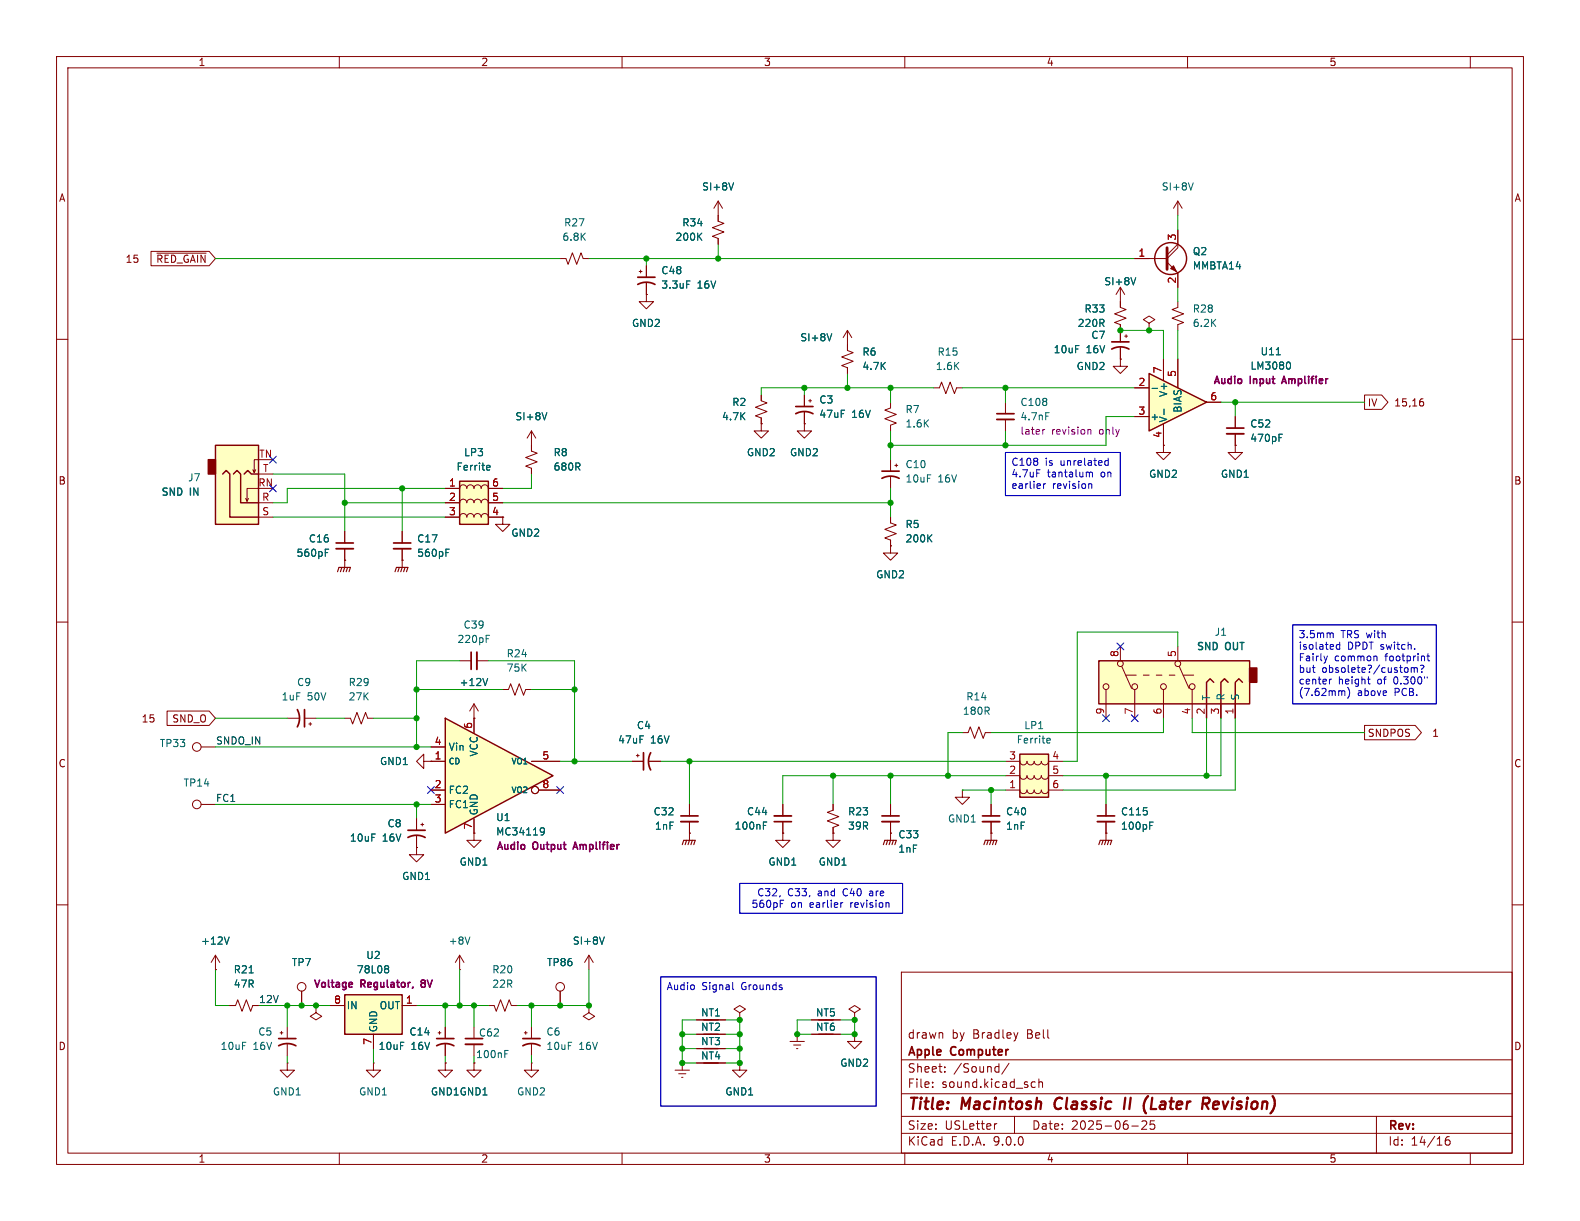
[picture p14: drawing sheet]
<svg xmlns="http://www.w3.org/2000/svg" width="279mm" height="216mm" viewBox="0 0 279 216" stroke-linecap="round" stroke-linejoin="round" font-family="sans-serif">
<defs><g id="words">
<g font-size="2.8" fill="#840000">
<text x="160.4" y="196.8">Title:</text>
<text x="170.1" y="196.8">Macintosh</text>
<text x="187.3" y="196.8">Classic</text>
<text x="200.4" y="196.8">II</text>
<text x="204.6" y="196.8">(Later</text>
<text x="215.8" y="196.8">Revision)</text>
</g>
<g font-size="2.1" fill="#840000">
<text x="160.4" y="183.9">drawn</text>
<text x="168.3" y="183.9">by</text>
<text x="172.1" y="183.9">Bradley</text>
<text x="181.7" y="183.9">Bell</text>
<text x="160.4" y="189.9">Sheet:</text>
<text x="160.4" y="187.1">Apple</text>
<text x="168.2" y="187.1">Computer</text>
<text x="168.6" y="189.9">/Sound/</text>
<text x="160.4" y="192.6">File:</text>
<text x="166.5" y="192.6">sound.kicad_sch</text>
<text x="160.4" y="202.8">KiCad</text>
<text x="160.4" y="200">Size:</text>
<text x="167.1" y="200">USLetter</text>
<text x="168.1" y="202.8">E.D.A.</text>
<text x="175.7" y="202.8">9.0.0</text>
<text x="182.4" y="200">Date:</text>
<text x="189.4" y="200">2025-06-25</text>
<text x="245.4" y="200.2">Rev:</text>
<text x="245.4" y="202.8">Id:</text>
<text x="249.5" y="202.8">14/16</text>
</g>
<g font-size="1.8" fill="#840000">
<text x="35" y="11.9">1</text>
<text x="85" y="11.9">2</text>
<text x="135" y="11.9">3</text>
<text x="185" y="11.9">4</text>
<text x="235" y="11.9">5</text>
<text x="10.3" y="35.9">A</text>
<text x="267.7" y="35.9">A</text>
<text x="22.1" y="46.7">15</text>
<text x="27.5" y="46.7">~{RED_GAIN}</text>
<text x="241.8" y="72.1">IV</text>
<text x="246.5" y="72.1">15,16</text>
<text x="10.3" y="85.9">B</text>
<text x="267.7" y="85.9">B</text>
<text x="25" y="128">15</text>
<text x="30.4" y="128">SND_O</text>
<text x="241.8" y="130.5">SNDPOS</text>
<text x="253.2" y="130.5">1</text>
<text x="10.3" y="135.9">C</text>
<text x="267.7" y="135.9">C</text>
<text x="10.3" y="185.9">D</text>
<text x="267.7" y="185.9">D</text>
<text x="35" y="205.8">1</text>
<text x="85" y="205.8">2</text>
<text x="135" y="205.8">3</text>
<text x="185" y="205.8">4</text>
<text x="235" y="205.8">5</text>
</g>
<g font-size="1.8" fill="#006464">
<text x="124.1" y="33.9">SI+8V</text>
<text x="205.3" y="33.9">SI+8V</text>
<text x="99.7" y="40.2">R27</text>
<text x="120.6" y="40.2">R34</text>
<text x="99.4" y="42.8">6.8K</text>
<text x="119.3" y="42.8">200K</text>
<text x="210.8" y="45.3">Q2</text>
<text x="210.8" y="47.9">MMBTA14</text>
<text x="116.8" y="48.7">C48</text>
<text x="116.8" y="51.2">3.3uF</text>
<text x="123.3" y="51.2">16V</text>
<text x="195.2" y="50.6">SI+8V</text>
<text x="111.7" y="58">GND2</text>
<text x="190.5" y="58">220R</text>
<text x="191.7" y="55.5">R33</text>
<text x="210.8" y="55.5">R28</text>
<text x="210.8" y="58">6.2K</text>
<text x="141.4" y="60.6">SI+8V</text>
<text x="152.4" y="63.1">R6</text>
<text x="152.4" y="65.6">4.7K</text>
<text x="165.4" y="65.6">1.6K</text>
<text x="165.7" y="63.1">R15</text>
<text x="186.2" y="62.7">10uF</text>
<text x="190.3" y="65.6">GND2</text>
<text x="192.1" y="62.7">16V</text>
<text x="192.9" y="60.1">C7</text>
<text x="221" y="65.6">LM3080</text>
<text x="222.8" y="63">U11</text>
<text x="129.4" y="72">R2</text>
<text x="144.8" y="71.6">C3</text>
<text x="180.3" y="72">C108</text>
<text x="206.6" y="70.3" transform="rotate(-90 206.6 70.3)">V+</text>
<text x="91" y="74.5">SI+8V</text>
<text x="127.6" y="74.5">4.7K</text>
<text x="144.8" y="74.1">47uF</text>
<text x="150.6" y="74.1">16V</text>
<text x="160" y="73.3">R7</text>
<text x="160" y="75.8">1.6K</text>
<text x="180.3" y="74.5">4.7nF</text>
<text x="203.3" y="74.5">+</text>
<text x="206.6" y="74.8" transform="rotate(-90 206.6 74.8)">V-</text>
<text x="209.1" y="73.1" transform="rotate(-90 209.1 73.1)">BIAS</text>
<text x="221" y="75.8">C52</text>
<text x="80.6" y="83.4">Ferrite</text>
<text x="82" y="80.9">LP3</text>
<text x="97.8" y="80.9">R8</text>
<text x="97.8" y="83.4">680R</text>
<text x="132" y="80.9">GND2</text>
<text x="139.6" y="80.9">GND2</text>
<text x="160" y="83">C10</text>
<text x="221" y="78.3">470pF</text>
<text x="28.3" y="88">SND</text>
<text x="33.2" y="85.3">J7</text>
<text x="33.6" y="88">IN</text>
<text x="160" y="85.5">10uF</text>
<text x="165.9" y="85.5">16V</text>
<text x="203.1" y="84.7">GND2</text>
<text x="215.8" y="84.7">GND1</text>
<text x="90.3" y="95.1">GND2</text>
<text x="160" y="93.6">R5</text>
<text x="52.3" y="98.7">560pF</text>
<text x="54.5" y="96.1">C16</text>
<text x="73.7" y="98.7">560pF</text>
<text x="73.7" y="96.1">C17</text>
<text x="160" y="96.1">200K</text>
<text x="154.8" y="102.5">GND2</text>
<text x="80.8" y="113.9">220pF</text>
<text x="81.9" y="111.4">C39</text>
<text x="214.7" y="112.6">J1</text>
<text x="89.5" y="116.4">R24</text>
<text x="89.5" y="119">75K</text>
<text x="211.4" y="115.3">SND</text>
<text x="216.7" y="115.3">OUT</text>
<text x="49.7" y="124.1">1uF</text>
<text x="52.4" y="121.5">C9</text>
<text x="54.3" y="124.1">50V</text>
<text x="61.6" y="121.5">R29</text>
<text x="61.6" y="124.1">27K</text>
<text x="81.2" y="121.5">+12V</text>
<text x="170.8" y="124.1">R14</text>
<text x="214.2" y="124" transform="rotate(-90 214.2 124)">T</text>
<text x="216.8" y="124" transform="rotate(-90 216.8 124)">R</text>
<text x="219.3" y="124" transform="rotate(-90 219.3 124)">S</text>
<text x="109.2" y="131.7">47uF</text>
<text x="112.5" y="129.1">C4</text>
<text x="115" y="131.7">16V</text>
<text x="170.2" y="126.6">180R</text>
<text x="179.7" y="131.7">Ferrite</text>
<text x="181" y="129.1">LP1</text>
<text x="28.2" y="132.3">TP33</text>
<text x="67.1" y="135.5">GND1</text>
<text x="79.2" y="132.9">Vin</text>
<text x="84.7" y="133.9" transform="rotate(-90 84.7 133.9)">VCC</text>
<text x="32.4" y="139.3">TP14</text>
<text x="79.2" y="140.6">FC2</text>
<text x="79.2" y="143.1">FC1</text>
<text x="61.8" y="149">10uF</text>
<text x="67.6" y="149">16V</text>
<text x="68.4" y="146.5">C8</text>
<text x="84.7" y="144.3" transform="rotate(-90 84.7 144.3)">GND</text>
<text x="87.6" y="147.9">MC34119</text>
<text x="87.6" y="145.4">U1</text>
<text x="115.5" y="144.4">C32</text>
<text x="115.7" y="146.9">1nF</text>
<text x="129.8" y="146.9">100nF</text>
<text x="132" y="144.4">C44</text>
<text x="149.9" y="144.4">R23</text>
<text x="149.9" y="146.9">39R</text>
<text x="158.8" y="148.4">C33</text>
<text x="167.5" y="145.6">GND1</text>
<text x="177.8" y="146.9">1nF</text>
<text x="177.8" y="144.4">C40</text>
<text x="198.1" y="144.4">C115</text>
<text x="198.1" y="146.9">100pF</text>
<text x="71" y="155.8">GND1</text>
<text x="81.2" y="153.3">GND1</text>
<text x="135.8" y="153.3">GND1</text>
<text x="144.7" y="153.3">GND1</text>
<text x="158.8" y="151">1nF</text>
<text x="35.5" y="167.2">+12V</text>
<text x="79.2" y="167.2">+8V</text>
<text x="101.2" y="167.2">SI+8V</text>
<text x="41.2" y="172.3">R21</text>
<text x="51.5" y="171">TP7</text>
<text x="63" y="172.3">78L08</text>
<text x="64.7" y="169.8">U2</text>
<text x="87" y="172.3">R20</text>
<text x="96.6" y="171">TP86</text>
<text x="41.2" y="174.9">47R</text>
<text x="61.2" y="178.7">IN</text>
<text x="67" y="178.7">OUT</text>
<text x="87" y="174.9">22R</text>
<text x="123.9" y="179.9">NT1</text>
<text x="144.2" y="179.9">NT5</text>
<text x="38.9" y="185.9">10uF</text>
<text x="44.7" y="185.9">16V</text>
<text x="45.6" y="183.3">C5</text>
<text x="66.9" y="185.9">10uF</text>
<text x="66.9" y="182.6" transform="rotate(-90 66.9 182.6)">GND</text>
<text x="72.3" y="183.3">C14</text>
<text x="72.7" y="185.9">16V</text>
<text x="84.6" y="183.5">C62</text>
<text x="96.5" y="183.3">C6</text>
<text x="96.5" y="185.9">10uF</text>
<text x="102.4" y="185.9">16V</text>
<text x="123.9" y="185">NT3</text>
<text x="123.9" y="182.5">NT2</text>
<text x="144.2" y="182.5">NT6</text>
<text x="84.1" y="187.3">100nF</text>
<text x="123.9" y="187.6">NT4</text>
<text x="148.5" y="188.8">GND2</text>
<text x="48.2" y="193.9">GND1</text>
<text x="63.4" y="193.9">GND1</text>
<text x="76.1" y="193.9">GND1GND1</text>
<text x="91.3" y="193.9">GND2</text>
<text x="128.2" y="193.9">GND1</text>
</g>
<g font-size="1.8" fill="#a90000">
<text x="201.2" y="45.5">1</text>
<text x="208" y="42.6" transform="rotate(-90 208 42.6)">3</text>
<text x="208" y="50.2" transform="rotate(-90 208 50.2)">2</text>
<text x="201.2" y="68.3">2</text>
<text x="205.5" y="66.1" transform="rotate(-90 205.5 66.1)">7</text>
<text x="208" y="66.7" transform="rotate(-90 208 66.7)">5</text>
<text x="213.9" y="70.9">6</text>
<text x="201.2" y="73.4">3</text>
<text x="205.5" y="77.5" transform="rotate(-90 205.5 77.5)">4</text>
<text x="45.7" y="81">TN</text>
<text x="46.4" y="83.6">T</text>
<text x="45.6" y="86.1">RN</text>
<text x="46.3" y="88.6">R</text>
<text x="79.3" y="86.1">1</text>
<text x="79.3" y="88.6">2</text>
<text x="86.9" y="86.1">6</text>
<text x="86.9" y="88.6">5</text>
<text x="46.3" y="91.2">S</text>
<text x="79.3" y="91.2">3</text>
<text x="86.9" y="91.2">4</text>
<text x="197.9" y="116.3" transform="rotate(-90 197.9 116.3)">8</text>
<text x="208" y="116.3" transform="rotate(-90 208 116.3)">5</text>
<text x="76.8" y="131.8">4</text>
<text x="83.6" y="129" transform="rotate(-90 83.6 129)">6</text>
<text x="195.3" y="126.4" transform="rotate(-90 195.3 126.4)">9</text>
<text x="200.4" y="126.4" transform="rotate(-90 200.4 126.4)">7</text>
<text x="205.5" y="126.4" transform="rotate(-90 205.5 126.4)">6</text>
<text x="210.6" y="126.4" transform="rotate(-90 210.6 126.4)">4</text>
<text x="213.1" y="126.4" transform="rotate(-90 213.1 126.4)">2</text>
<text x="215.6" y="126.4" transform="rotate(-90 215.6 126.4)">3</text>
<text x="218.2" y="126.4" transform="rotate(-90 218.2 126.4)">1</text>
<text x="76.8" y="134.4">1</text>
<text x="95.8" y="134.4">5</text>
<text x="178.4" y="136.9">2</text>
<text x="178.4" y="134.4">3</text>
<text x="186" y="136.9">5</text>
<text x="186" y="134.4">4</text>
<text x="76.8" y="139.4">2</text>
<text x="76.8" y="142">3</text>
<text x="95.8" y="139.4">8</text>
<text x="178.4" y="139.4">1</text>
<text x="186" y="139.4">6</text>
<text x="83.6" y="146.8" transform="rotate(-90 83.6 146.8)">7</text>
<text x="59" y="177.5">8</text>
<text x="71.7" y="177.5">1</text>
<text x="65.8" y="184.9" transform="rotate(-90 65.8 184.9)">7</text>
</g>
<g font-size="1.8" fill="#840084">
<text x="214.4" y="68.3">Audio</text>
<text x="221" y="68.3">Input</text>
<text x="227.3" y="68.3">Amplifier</text>
<text x="180.3" y="77.1">later</text>
<text x="185.9" y="77.1">revision</text>
<text x="194.5" y="77.1">only</text>
<text x="87.6" y="150.6">Audio</text>
<text x="94.2" y="150.6">Output</text>
<text x="102" y="150.6">Amplifier</text>
<text x="55.3" y="175">Voltage</text>
<text x="63.8" y="175">Regulator,</text>
<text x="75" y="175">8V</text>
</g>
<g font-size="1.8" fill="#0000c2">
<text x="178.8" y="82.7">C108</text>
<text x="184.8" y="82.7">is</text>
<text x="187.6" y="82.7">unrelated</text>
<text x="178.8" y="84.7">4.7uF</text>
<text x="178.8" y="86.8">earlier</text>
<text x="185.2" y="84.7">tantalum</text>
<text x="186.1" y="86.8">revision</text>
<text x="194.8" y="84.7">on</text>
<text x="229.6" y="113.2">3.5mm</text>
<text x="237.1" y="113.2">TRS with</text>
<text x="229.6" y="115.2">isolated</text>
<text x="229.6" y="117.3">Fairly</text>
<text x="229.6" y="119.3">but</text>
<text x="233.7" y="119.3">obsolete?/custom?</text>
<text x="236" y="117.3">common</text>
<text x="238.3" y="115.2">DPDT switch.</text>
<text x="245.1" y="117.3">footprint</text>
<text x="229.6" y="121.3">center</text>
<text x="229.6" y="123.4">(7.62mm)</text>
<text x="236.6" y="121.3">height</text>
<text x="240" y="123.4">above</text>
<text x="243.7" y="121.3">of</text>
<text x="246.7" y="123.4">PCB.</text>
<text x="246.7" y="121.3">0.300&quot;</text>
<text x="132.8" y="160.7">560pF</text>
<text x="133.8" y="158.7">C32,</text>
<text x="139.3" y="158.7">C33,</text>
<text x="139.8" y="160.7">on</text>
<text x="143.3" y="160.7">earlier</text>
<text x="144.7" y="158.7">and</text>
<text x="149.3" y="158.7">C40</text>
<text x="150.6" y="160.7">revision</text>
<text x="154.2" y="158.7">are</text>
<text x="117.8" y="175.4">Audio</text>
<text x="124.1" y="175.4">Signal</text>
<text x="131.2" y="175.4">Grounds</text>
</g>
<g font-size="1.8" fill="#0f0f0f">
<text x="38.1" y="131.7">SNDO_IN</text>
<text x="38.1" y="141.9">FC1</text>
<text x="45.7" y="177.5">12V</text>
</g>
<g font-size="1.4" fill="#006464">
<text x="79.2" y="135.4">CD</text>
<text x="90.3" y="135.4">VO1</text>
<text x="90.3" y="140.4">VO2</text>
</g>
</g></defs>
<g fill="none" stroke="#840000" stroke-width=".18">
<path d="M10 10h259.4v195.9h-259.4zM12 12h255.4v191.9h-255.4zM60 10v2M110 10v2M160 10v2M210 10v2M260 10v2M10 60h2M267.4 60h2M71.1 99.1h.1M71.1 99.1v1.2M10 110h2"/>
<path d="M267.4 110h2M10 160h2M159.4 171.9h108v32h-108zM267.4 160h2M159.4 197.4h108M159.4 193.4h108M159.4 187.4h108M164.9 192.1v.2M164.9 191.4v.1M166.6 182.7l.1 .9M167.1 189.4v.2M167.1 188.7v.1"/>
<path d="M176.3 198.7l-.3 .1M176.5 188.6l.1 .1M176.6 188.1v1.5M176.6 189.5l-.1 .1M178.4 188l-1.3 1.9M179.4 197.4v3M180 182.6l-.4 1M182.5 192.2h.6M182.5 191.4h.6M183.7 191.4l.2-.1 .4 .1 .1 .9M183.7 190.8v1.5M200.1 199.1h1.2"/>
<path d="M201.9 198.3l.6-.1 .2 .1 .1 .3-.9 1.1h.9M204.1 198.2h-.7v.7l.2-.1h.5l.1 .2-.1 .5-.2 .2-.5-.2M243.4 197.4v6.5M60 203.9v2M110 203.9v2M159.4 200.4h108M160 203.9v2M210 203.9v2M256.3 201a.59 .59 0 0 0-.7 .6v.6l.1 .2 .4 .1 .3-.2v-.5l-.1-.2h-.4l-.3 .2M260 203.9v2"/>
</g>
<path d="M186.8 194.4a1.27 1.27 0 0 0 0 1.6M199 194.1l-.3 2M203 193.8l-.1 .1M203.8 194.1l-.3 2h1M213.2 195.2l.5 .9M213.6 194.1l.1 .1a.54 .54 0 0 1-.1 .9M215.3 194.8l-.6 .1-.2 .9 .2 .3h.4M215.5 195.2l-1 .2" fill="none" stroke="#840000" stroke-width=".4"/>
<path d="M69.8 101.1l.3-.8h2l-.2 .8M70.6 100.3l-.2 .8M71.1 100.3l-.2 .8M71.6 100.3l-.2 .8" fill="none" stroke="#840000" stroke-width=".2"/>
<path d="M78.7 127l19.1 10.2-19.1 10.1z" fill="#ffffc2"/>
<path d="M78.7 127l19.1 10.2-19.1 10.1z" fill="none" stroke="#840000" stroke-width=".25"/>
<g fill="none" stroke="#840000" stroke-width=".18">
<path d="M127 35.6v3.5l1 .4-2 .8 2 .7-2 .8 1 .4v1M127 35.6l-.8 1.2M127 35.6l.8 1.2M198.1 50.8v3.6l1 .3-2 .8 2 .8-2 .7 1 .4v3.1M198.1 50.8l-.7 1.3M198.1 50.8l.8 1.3M198.9 59.4h.5M199.1 59.2v.5M203.2 57.2l1-.7-1-.6-1 .6 1 .7v1.2M203.2 58.4h.1M134.6 69.9v1l1 .3-2 .8 2 .8-2 .7 1 .4v1M134.6 74.9v1.3h1.3l-1.3 1.3-1.3-1.3h1.3"/>
<path d="M134.6 74.9h.1M142.2 74.9v1.3h1.3l-1.3 1.3-1.2-1.3h1.2M142.2 74.9h.1M142.2 69.9v2M142.2 72.9v2M143 70.9h.5M143.3 70.6v.5M149.9 61v1l1 .4-2.1 .7 2.1 .8-2.1 .7 1.1 .4v1M157.5 71.1v1l-1 .4 2 .8-2 .7 2 .8-1 .4v1M165.1 68.6h1l.4-1 .8 2 .7-2 .8 2 .4-1h1M177.8 71.1v2.1M177.8 74.2v2"/>
<path d="M198.1 63.5v1.3h1.3l-1.3 1.2-1.3-1.2h1.3M198.1 63.5h.1M198.1 61.5v2M218.4 73.7v2M218.4 76.7v2M76.2 132.1h2.5M76.2 134.6h2.5M76.2 139.7h2.5M83.8 127v2.5M94 134.6h5.1M95.2 139.7h3.9M76.2 142.2h2.5"/>
<path d="M83.8 144.8v2.5M130.8 179.1l1-.7-1-.6-1 .6 1 .7v1.2M151.1 179.1l1-.7-1-.6-1 .6 1 .7v1.2M119.4 189.2h2.5M120 189.9h1.3M120.5 190.5h.3M120.6 188h.1M120.6 188v1.2M123.2 188h5.1M123.2 185.4h5.1M123.2 180.3h5.1M130.8 188v1.2h1.3l-1.3 1.3-1.3-1.3h1.3"/>
<path d="M130.8 188h.1M130.8 180.3h.1M151.1 180.3h.1M151.1 182.9v1.3h-1.2l1.2 1.2 1.3-1.2h-1.3M151.1 182.9h.1"/>
<circle cx="94.6" cy="139.7" r=".63"/>
</g>
<path d="M129.7 32.3l-.4 1.3M123.6 41.8l.5 .7M124.1 41.2l-.7 .7M200.8 49.1l-.4 1.3M184.9 73h.6M226.2 77.4h.4M226.2 76.8h.6M95.8 146.4l.4 .1a.84 .84 0 0 1-.3 1.1h-.2M96.3 146.9l-.3 .3h-.2" fill="none" stroke="#006464" stroke-width=".18"/>
<path d="M101.7 148.9l-.4 1.3" fill="none" stroke="#840084" stroke-width=".25"/>
<path d="M140.7 73.2a3.2 3.2 0 0 1 3.1 0M140.7 71.9h3.1M176.3 73.2h3M196.6 61.7a3.2 3.2 0 0 1 3 0M196.6 60.5h3M216.9 75.7h3.1" fill="none" stroke="#840000" stroke-width=".3"/>
<path d="M176.3 74.2h3M216.9 76.7h3.1" fill="none" stroke="#840000" stroke-width=".33"/>
<path d="M184.7 75.9l-.3 .3M192.4 76h.4l.1 .8" fill="none" stroke="#840084" stroke-width=".18"/>
<path d="M203.2 66l10.2 5.1-10.2 5.1z" fill="#ffffc2"/>
<g fill="none" stroke="#840000" stroke-width=".25">
<path d="M203.2 66l10.2 5.1-10.2 5.1z"/>
<circle cx="207" cy="45.7" r="2.82"/>
</g>
<g fill="none" stroke="#840000" stroke-width=".18">
<path d="M208.3 35.6v2.5M208.3 35.6l-.8 1.2M208.3 35.6l.7 1.2M206.4 46.4l1.9 1.9v2.5M208.3 43.2v.6l-1.9 1.9h-5.7M208.3 53.3v1.1l-1 .3 2 .8-2 .8 2 .7-1 .4v1M208.3 40.6v2.6M208.3 43.2l-1.9 1.9M200.7 68.6h2.5M200.7 73.7h2.5M205.7 78.7v1.3h1.3l-1.3 1.3-1.2-1.3h1.2M205.7 78.7h.1"/>
<path d="M205.7 63.5v3.8M205.7 74.9v3.8M208.3 63.5v5.1M213.4 71.1h2.5M218.4 78.7v1.3h-1.2l1.2 1.3 1.3-1.3h-1.3M218.4 78.7h.1M139.7 184.2h2.5M140.3 184.8h1.3M140.8 185.4h.3M141 182.9h.1M141 182.9v1.3M143.5 180.3h5.1"/>
<path d="M143.5 182.9h5.1"/>
</g>
<path d="M211 32.3l-.4 1.3M203.7 68.7h1M205.8 72.3v1M225.7 62.7h.7M227.9 64a.79 .79 0 0 1 0 1.3" fill="none" stroke="#006464" stroke-width=".18"/>
<path d="M227.1 66.5l-.5 1.3" fill="none" stroke="#840084" stroke-width=".25"/>
<path d="M206.4 43.8v3.8" fill="none" stroke="#840000" stroke-width=".51"/>
<path d="M207 47.5l.5-.5 .5 1z" fill="#840000" stroke="#840000" stroke-width=".18"/>
<path d="M61 175.9h10.1v7h-10.1z" fill="#ffffc2"/>
<path d="M61 175.9h10.1v7h-10.1z" fill="none" stroke="#840000" stroke-width=".25"/>
<g fill="none" stroke="#840000" stroke-width=".18">
<path d="M61 94v2M61 97v2.1M157.5 91.4v1.1l1 .3-2 .8 2 .8-2 .7 1 .4v1M157.5 96.5v1.3h1.2l-1.2 1.3-1.3-1.3h1.3M157.5 96.5h.1M157.5 81.3v2M157.5 84.3v2.1M158.2 82.3h.5M158.5 82v.6M170.2 139.7v1.3h-1.3l1.3 1.2 1.2-1.2h-1.2M170.2 139.7h.1M170.2 129.5h1l.4-1 .7 2.1 .8-2.1 .8 2.1 .3-1.1h1.1"/>
<path d="M121.9 147.3h.1M121.9 142.2v2.1M121.9 145.3v3.3M138.4 147.3v1.3h-1.2l1.2 1.3 1.3-1.3h-1.3M138.4 147.3h.1M138.4 142.2v2.1M138.4 145.3v2M147.3 142.2v1.1l-1 .3 2 .8-2 .8 2 .7-1 .4v1M147.3 147.3v1.3h-1.3l1.3 1.3 1.3-1.3h-1.3M147.3 147.3h.1M157.5 147.3h.1M157.5 142.2v2.1"/>
<path d="M157.5 145.3v3.3M175.3 142.2v2.1M175.3 145.3v2M38.1 171.5h.1M38.1 168.9l.8 1.3M38.1 168.9l-.8 1.3M38.1 168.9v2.6M40.6 177.8h1.1l.3-1 .8 2 .8-2 .7 2 .4-1h1M53.3 175.3v2.5M55.9 177.8v1.3l1 .6-1 .6-1-.6 1-.6M55.9 177.8h.1M58.4 177.8h2.6"/>
<path d="M71.1 177.8h2.6M81.3 171.5h.1M81.3 168.9l-.8 1.3M81.3 168.9l.7 1.3M81.3 168.9v2.6M86.4 177.8h1l.4 1 .7-2 .8 2 .7-2 .4 1h1M49.5 182.6h.5M49.8 182.4v.5M50.8 188v1.2h-1.3l1.3 1.3 1.3-1.3h-1.3M50.8 188h.1M50.8 181.6v2M50.8 184.7v2"/>
<path d="M66 188v1.2h-1.2l1.2 1.3 1.3-1.3h-1.3M66 188h.1M66 182.9v2.5M77.5 182.6h.5M77.7 182.4v.5M78.7 188v1.2h-1.2l1.2 1.3 1.3-1.3h-1.3M78.7 188h.1M78.7 181.6v2M78.7 184.7v2M83.8 188v1.2h-1.3l1.3 1.3 1.3-1.3h-1.3M83.8 188h.1M83.8 181.6v2"/>
<path d="M83.8 184.7v2M94 188v1.2h1.2l-1.2 1.3-1.3-1.3h1.3M94 188h.1"/>
<circle cx="53.3" cy="174.5" r=".76"/>
</g>
<g fill="none" stroke="#006464" stroke-width=".18">
<path d="M57.5 97.7h.4M57.5 97.1h.6M164.2 95.1l.6 .7M164.8 94.6l-.7 .7M135 146h.4M135 145.4h.6M40.5 165.7l-.4 1.2M44.1 172h.7M68.2 170.8h.3l.2 .2-.2 .3M68.2 171.3h.3M68.5 171.3l.2 .2v.3l-.1 .2h-.4M83.1 165.7l-.4 1.2"/>
<path d="M89.3 186.4h.4M89.3 185.7h.6"/>
</g>
<path d="M62.1 173.7l.2 .3-.6 .1M62.3 174.5l-.2 .1" fill="none" stroke="#840084" stroke-width=".25"/>
<path d="M59.4 96h3.1M156 84.6a3.2 3.2 0 0 1 3 0M156 83.3h3M120.4 144.3h3M136.9 145.3h3.1M156 144.3h3M173.7 144.3h3.1M49.3 184.9a3.2 3.2 0 0 1 3 0M49.3 183.6h3M77.2 184.9a3.2 3.2 0 0 1 3.1 0M77.2 183.6h3.1M82.3 183.6h3" fill="none" stroke="#840000" stroke-width=".3"/>
<path d="M59.4 97h3.1M120.4 145.3h3M136.9 144.3h3.1M156 145.3h3M173.7 145.3h3.1M82.3 184.7h3" fill="none" stroke="#840000" stroke-width=".33"/>
<path d="M120.6 149.4l.3-.8h2l-.2 .8M121.4 148.6l-.2 .8M121.9 148.6l-.2 .8M122.4 148.6l-.2 .8M156.2 149.4l.3-.8h2l-.3 .8M157 148.6l-.3 .8M157.5 148.6l-.3 .8M158 148.6l-.3 .8" fill="none" stroke="#840000" stroke-width=".2"/>
<path d="M180.3 133.4h5.1v7.6h-5.1z" fill="#ffffc2"/>
<path d="M180.3 133.4h5.1v7.6h-5.1z" fill="none" stroke="#840000" stroke-width=".25"/>
<path d="M177.8 139.7h2.5a.64 .64 0 0 0 .7 .6 .64 .64 0 0 0 .6-.6 .64 .64 0 0 0 .6 .6 .64 .64 0 0 0 .7-.6 .64 .64 0 0 0 .6 .6 .64 .64 0 0 0 .6-.6 .64 .64 0 0 0 .7 .6 .64 .64 0 0 0 .6-.6h2.6M177.8 137.2h2.5a.64 .64 0 0 0 .7 .6 .64 .64 0 0 0 .6-.6 .64 .64 0 0 0 .6 .6 .64 .64 0 0 0 .7-.6 .64 .64 0 0 0 .6 .6 .64 .64 0 0 0 .6-.6 .64 .64 0 0 0 .7 .6 .64 .64 0 0 0 .6-.6h2.6M177.8 134.6h2.5a.64 .64 0 0 0 .7 .7 .64 .64 0 0 0 .6-.7 .64 .64 0 0 0 .6 .7 .64 .64 0 0 0 .7-.7 .64 .64 0 0 0 .6 .7 .64 .64 0 0 0 .6-.7 .64 .64 0 0 0 .7 .7 .64 .64 0 0 0 .6-.7h2.6M175.3 147.3h.1M175.3 147.3v1.3M195.6 147.3h.1M195.6 142.2v2.1M195.6 145.3v3.3" fill="none" stroke="#840000" stroke-width=".18"/>
<path d="M185.3 130.5l.4 .1v.2l-.6 .2M185.7 131.3l-.4 .1M203.3 146h.4M203.3 145.4h.6" fill="none" stroke="#006464" stroke-width=".18"/>
<path d="M194.1 144.3h3" fill="none" stroke="#840000" stroke-width=".3"/>
<path d="M194.1 145.3h3" fill="none" stroke="#840000" stroke-width=".33"/>
<path d="M174 149.4l.2-.8h2.1l-.3 .8M174.8 148.6l-.3 .8M175.3 148.6l-.3 .8M175.8 148.6l-.3 .8M194.3 149.4l.3-.8h2l-.3 .8M195.1 148.6l-.3 .8M195.6 148.6l-.3 .8M196.1 148.6l-.3 .8" fill="none" stroke="#840000" stroke-width=".2"/>
<path d="M194.3 116.8h26.7v7.7h-26.7z" fill="#ffffc2"/>
<g fill="none" stroke="#840000" stroke-width=".18">
<path d="M99.1 45.7h1l.4 1 .7-2 .8 2 .7-2 .4 1h1M114.3 52.1v1.2h1.3l-1.3 1.3-1.3-1.3h1.3M114.3 52.1h.1M149.9 58.4l-.8 1.3M149.9 58.4l.7 1.3M149.9 58.4v2.6M198.1 114.3v2.5M198.4 117.9l1.7 3.8M199.1 119.4h1.8M202.2 119.4h1M204.5 119.4h1M206.8 119.4h1"/>
<path d="M208.3 114.3v2.5M208.5 117.9l1.8 3.8M209.3 119.4h1.8M35.6 132.1h2.5M50.8 127h2M53.8 127h2.1M54.6 128h.5M54.9 127.8v.5M61 127h1l.4 1 .7-2 .8 2 .7-2 .4 1h1M74.9 134.6v1.3l-1.2-1.3 1.2-1.2v1.2h1.3M76.2 134.6h.1M83.8 127h.1"/>
<path d="M83.8 124.5l-.7 1.2M83.8 124.5l.8 1.2M83.8 124.5v2.5M111.8 134.6h2M112.5 133.6h.5M112.8 133.4v.5M114.8 134.6h2M195.6 121.9v5.1M200.7 121.9v5.1M205.7 121.9v5.1M210.8 121.9v5.1M213.4 124.5v2.5"/>
<path d="M215.9 124.5v2.5M218.4 124.5v2.5M35.6 142.2h2.5M73.7 149.9v1.2h-1.3l1.3 1.3 1.2-1.3h-1.2M73.7 149.9h.1M73.7 144.8v2M73.7 147.8v2.1M74.4 145.8h.5M74.7 145.5v.6M83.8 147.3v1.3h-1.3l1.3 1.3 1.3-1.3h-1.3M83.8 147.3h.1M99.1 175.3v2.5"/>
<path d="M104.1 177.8v1.3l1.1 .6-1.1 .6-1-.6 1-.6M104.1 177.8h.1M104.1 168.9l-.7 1.3M104.1 168.9l.8 1.3M104.1 168.9v2.6M92.7 182.6h.5M93 182.4v.5M94 181.6v2M94 184.7v2M123.2 182.9h5.1"/>
<circle cx="198.1" cy="117.3" r=".51"/>
<circle cx="208.3" cy="117.3" r=".51"/>
<circle cx="34.8" cy="132.1" r=".76"/>
<circle cx="195.6" cy="121.4" r=".51"/>
<circle cx="200.7" cy="121.4" r=".51"/>
<circle cx="205.7" cy="121.4" r=".51"/>
<circle cx="210.8" cy="121.4" r=".51"/>
<circle cx="34.8" cy="142.2" r=".76"/>
<circle cx="99.1" cy="174.5" r=".76"/>
</g>
<path d="M194.3 116.8h26.7v7.7h-26.7zM214.6 120.7l-.6-.7-.6 .7v6.3M217.2 120.7l-.7-.7-.6 .7v6.3M219.7 120.7l-.6-.7-.7 .7v6.3" fill="none" stroke="#840000" stroke-width=".25"/>
<path d="M221 118.1h1.2v2.6h-1.2z" fill="#840000" stroke="#840000" stroke-width=".25"/>
<path d="M147.1 59l-.4 1.3M86.2 120l-.4 1.2M106.9 165.7l-.5 1.2" fill="none" stroke="#006464" stroke-width=".18"/>
<path d="M52.6 125.5a3.2 3.2 0 0 1 0 3M53.8 125.5v3M113.8 133.1v3M115.1 133.1a3.2 3.2 0 0 0 0 3M72.1 148.1a3.2 3.2 0 0 1 3.1 0M72.1 146.8h3.1M92.5 184.9a3.2 3.2 0 0 1 3 0M92.5 183.6h3" fill="none" stroke="#840000" stroke-width=".3"/>
<path d="M38.1 78.7h7.6v14h-7.6z" fill="#ffffc2"/>
<path d="M36.8 81.3h1.3v2.5h-1.3z" fill="#840000" stroke="#840000" stroke-width=".25"/>
<path d="M38.1 78.7h7.6v14h-7.6zM39.4 83.8l.6-.6 .6 .6v7.6h5.1M41.3 83.8l.6-.6 .6 .6v5.1h3.2M43.2 83.8l.6-.6 .6 .6h1.3" fill="none" stroke="#840000" stroke-width=".25"/>
<g fill="none" stroke="#840000" stroke-width=".18">
<path d="M113 48h.5M113.3 47.8v.5M114.3 47v2M114.3 50v2.1M94 78.7v1.1l1 .3-2 .8 2 .8-2 .7 1 .4v1M43.9 88.1l-.2 .5M45.2 83.1l-.2 .5M45.7 86.4h-2v2.2l-.3-.5M45.7 81.3h-.7v2.3l-.3-.5M45.7 91.4h2.6M45.7 88.9h2.6M45.7 83.8h2.6"/>
<path d="M88.9 91.4v1.3h1.3l-1.3 1.3-1.3-1.3h1.3M88.9 91.4h.1"/>
</g>
<path d="M112.8 50.3a3.2 3.2 0 0 1 3 0M112.8 49h3" fill="none" stroke="#840000" stroke-width=".3"/>
<path d="M121.4 49.7h.6" fill="none" stroke="#006464" stroke-width=".18"/>
<path d="M81.3 85.1h5.1v7.6h-5.1z" fill="#ffffc2"/>
<path d="M81.3 85.1h5.1v7.6h-5.1z" fill="none" stroke="#840000" stroke-width=".25"/>
<g fill="none" stroke="#840000" stroke-width=".18">
<path d="M127 38.1v1M26.7 44.4h10.3l1.1 1.3-1.1 1.3h-10.3zM27.7 44.8h8.7M114.3 52.1h.1M114.3 47v2M114.3 50v2.1M127 42.2v1M198.1 53.3v1.1M198.1 57.4v3.1M200.7 45.7h2.5M208.3 40.6v2.6M208.3 48.3v2.5"/>
<path d="M94 76.2l-.8 1.3M94 76.2l.7 1.3M94 76.2v3.6M134.6 74.9h.1M134.6 69.9v1M134.6 73.9v1M142.2 74.9h.1M142.2 69.9v2M142.2 72.9v2M149.9 61v1M149.9 65v1M198.1 63.5h.1"/>
<path d="M198.1 61.5v2M200.7 68.6h2.5M200.7 73.7h2.5M205.7 78.7h.1M205.7 63.5v3.8M205.7 74.9v3.8M208.3 63.5v5.1M213.4 71.1h2.5M218.4 78.7h.1M218.4 73.7v2M218.4 76.7v2M241.3 69.8h3l1.1 1.3-1.1 1.3h-3z"/>
<path d="M251.3 71h.2l.3 .2-.1 .5-.4 .1M251.4 70.5h.2M61 99.1h.1M61 94v2M61 97v3.3M71.1 99.1h.1M71.1 94v2M71.1 97v2.1M78.7 86.4h2.6a.64 .64 0 0 1 .6-.7 .64 .64 0 0 1 .6 .7 .64 .64 0 0 1 .7-.7 .64 .64 0 0 1 .6 .7 .64 .64 0 0 1 .7-.7 .64 .64 0 0 1 .6 .7 .64 .64 0 0 1 .6-.7 .64 .64 0 0 1 .7 .7h2.5M78.7 88.9h2.6a.64 .64 0 0 1 .6-.6 .64 .64 0 0 1 .6 .6 .64 .64 0 0 1 .7-.6 .64 .64 0 0 1 .6 .6 .64 .64 0 0 1 .7-.6 .64 .64 0 0 1 .6 .6 .64 .64 0 0 1 .6-.6 .64 .64 0 0 1 .7 .6h2.5M78.7 91.4h2.6a.64 .64 0 0 1 .6-.6 .64 .64 0 0 1 .6 .6 .64 .64 0 0 1 .7-.6 .64 .64 0 0 1 .6 .6 .64 .64 0 0 1 .7-.6 .64 .64 0 0 1 .6 .6 .64 .64 0 0 1 .6-.6 .64 .64 0 0 1 .7 .6h2.5M88.9 91.4h.1"/>
<path d="M94 82.8v1M157.5 96.5h.1M157.5 91.4v1.1M157.5 95.5v1M81.3 116.8h2M84.3 116.8h2.1M29.5 125.7h7.5l1.1 1.3-1.1 1.3h-7.5zM76.2 134.6h.1M76.2 134.6h2.5M76.2 132.1h2.5M76.2 139.7h2.5M83.8 127h.1"/>
<path d="M83.8 127v2.5M88.9 121.9h1l.4-1 .8 2 .7-2 .8 2 .4-1h1M94 134.6h5.1M95.2 139.7h3.9M111.8 134.6h2M114.8 134.6h2M241.3 128.3h9l1.1 1.2-1.1 1.3h-9zM73.7 149.9h.1M73.7 144.8v2M73.7 147.8v2.1M76.2 142.2h2.5M83.8 147.3h.1"/>
<path d="M83.8 144.8v2.5M121.9 147.3h.1M121.9 142.2v2.1M121.9 145.3v2M138.4 147.3h.1M138.4 142.2v2.1M138.4 145.3v2M147.3 147.3h.1M147.3 142.2v1.1M147.3 146.3v1M157.5 147.3h.1M157.5 142.2v2.1"/>
<path d="M157.5 145.3v2M175.3 147.3h.1M175.3 142.2v2.1M175.3 145.3v2M195.6 147.3h.1M195.6 142.2v2.1M195.6 145.3v2M38.1 171.5h.1M40.6 177.8h1.1M44.7 177.8h1M53.3 175.3v2.5M55.9 177.8h.1"/>
<path d="M58.4 177.8h2.6M71.1 177.8h2.6M99.1 175.3v2.5M66 182.9v2.5M78.7 188h.1M78.7 181.6v2M78.7 184.7v2M83.8 188h.1M123.2 182.9h5.1M123.2 188h5.1M123.2 185.4h5.1M123.2 180.3h5.1"/>
<path d="M130.8 188h.1M143.5 182.9h5.1M143.5 180.3h5.1M151.1 182.9h.1"/>
<circle cx="94.6" cy="139.7" r=".63"/>
</g>
<g fill="none" stroke="#006464" stroke-width=".18">
<path d="M129.7 32.3l-.4 1.3M121.4 49.7h.6M123.6 41.8l.5 .7M124.1 41.2l-.7 .7M147.1 59l-.4 1.3M200.8 49.1l-.4 1.3M96.7 73l-.4 1.2M203.7 68.7h1M205.8 72.3v1M225.7 62.7h.7M226.2 77.4h.4M226.2 76.8h.6"/>
<path d="M227.9 64a.79 .79 0 0 1 0 1.3M57.5 97.7h.4M57.5 97.1h.6M78.9 97.7h.4M78.9 97.1h.6M86.2 82.3h.4l.1 .3-.6 .1M86.6 83.1h-.4M164.2 95.1l.6 .7M164.8 94.6l-.7 .7M86 112.9h.4M86 112.3h.6M86.2 120l-.4 1.2"/>
<path d="M95.8 146.4l.4 .1a.84 .84 0 0 1-.3 1.1h-.2M96.3 146.9l-.3 .3h-.2M135 146h.4M135 145.4h.6M203.3 146h.4M203.3 145.4h.6M40.5 165.7l-.4 1.2M44.1 172h.7M68.2 170.8h.3l.2 .2-.2 .3M68.2 171.3h.3M68.5 171.3l.2 .2v.3l-.1 .2h-.4M106.9 165.7l-.5 1.2"/>
</g>
<path d="M69.6 96h3M83.3 115.3v3.1" fill="none" stroke="#840000" stroke-width=".3"/>
<path d="M69.6 97h3M84.3 115.3v3.1" fill="none" stroke="#840000" stroke-width=".33"/>
<path d="M59.7 101.1l.2-.8h2.1l-.3 .8M60.5 100.3l-.3 .8M61 100.3l-.3 .8M61.5 100.3l-.3 .8" fill="none" stroke="#840000" stroke-width=".2"/>
<g fill="none" stroke="#009600" stroke-width=".18">
<path d="M208.3 38.1v2.5M38.1 45.7h61M104.1 45.7h96.6M114.3 45.7v1.3M127 43.2v2.5M198.1 58.4h7.6v5.1M208.3 50.8v2.5M208.3 58.4v5.1M142.2 68.6v1.3M149.9 66v2.6M157.5 68.6v2.5M157.5 76.2v5.1"/>
<path d="M165.1 68.6h-30.5v1.3M170.2 68.6h30.5M177.8 68.6v2.5M177.8 76.2v2.5M200.7 73.7h-5.1v5h-38.1M215.9 71.1h25.4M218.4 71.1v2.6M48.3 91.4h30.4M48.3 83.8h12.7v10.2M61 88.9h17.7M71.1 86.4v7.6M78.7 86.4h-27.9v2.5h-2.5"/>
<path d="M88.9 88.9h68.6M94 83.8v2.6h-5.1M157.5 86.4v5M81.3 116.8h-7.6v15.3M86.4 116.8h15.2v17.8M208.3 114.3v-2.5h-17.8v22.8h-2.5M38.1 132.1h38.1M38.1 127h12.7M55.9 127h5.1M66 127h7.7M73.7 121.9h15.2M94 121.9h7.6"/>
<path d="M99.1 134.6h12.7M116.8 134.6h61M121.9 134.6v7.6M147.3 137.2v5M157.5 137.2v5M170.2 129.5h-2.6v7.7M170.2 139.7h7.6M175.3 139.7v2.5M177.8 137.2h-39.4v5M195.6 137.2v5M205.7 127v2.5h-30.4M210.8 127v2.5h30.5"/>
<path d="M213.4 127v10.2M215.9 127v10.2h-27.9M218.4 127v12.7h-30.4M38.1 142.2h38.1M73.7 142.2v2.6M38.1 171.5v6.3h2.5M45.7 177.8h12.7M50.8 177.8v3.8M73.7 177.8h12.7M78.7 177.8v3.8M81.3 171.5v6.3M83.8 177.8v3.8"/>
<path d="M94 177.8v3.8M104.1 171.5v6.3h-12.7M50.8 186.7v1.3M66 185.4v2.6M78.7 186.7v1.3M83.8 186.7v1.3M94 186.7v1.3M120.6 185.4h2.6M120.6 182.9h2.6M123.2 180.3h-2.6v7.7h2.6M128.3 180.3h2.5v7.7h-2.5M128.3 185.4h2.5"/>
<path d="M128.3 182.9h2.5M143.5 180.3h-2.5v2.6h2.5M148.6 180.3h2.5v2.6h-2.5"/>
</g>
<g fill="none" stroke="#000084" stroke-width=".18">
<path d="M47.7 85.8l1.2 1.2M47.7 80.7l1.2 1.2M48.9 85.8l-1.2 1.2M48.9 80.7l-1.2 1.2M197.5 113.7l1.2 1.2M198.7 113.7l-1.2 1.2M75.6 139.1l1.2 1.2M76.8 139.1l-1.2 1.2M98.5 139.1l1.2 1.2M99.7 139.1l-1.2 1.2M195 126.4l1.2 1.2M196.2 126.4l-1.2 1.2"/>
<path d="M200.1 126.4l1.2 1.2M201.3 126.4l-1.2 1.2"/>
</g>
<g fill="none" stroke="#0000c2" stroke-width=".18">
<path d="M177.8 80h20.3v7.6h-20.3zM183.3 83.1h.6M184.5 85.5v.9M184.9 85.5l-.4 .3M192.5 83.5l.1 .2M192.6 85.6h.4l.1 .8M192.6 83.7v.6M192.6 83.7l.2-.2h.3l.1 .8M195.5 82.2h.5M195.5 81.5h.5M196 81v1.3M228.6 110.5h25.4v14h-25.4z"/>
<path d="M234.7 116l-.3 .9M235.4 111.9l.4 .2v.7M236.9 113.5v1.3M236.9 114h-.4l-.2 .2 .1 .5h.5M243.1 116l.4 .2v.7M249.5 118.1v.8M250.1 118.2v.7M250.2 114.7v.1M250.6 118.2v.7M251.4 118.8v.1M251.5 118.2l-.1 .2M252.3 116h.5"/>
<path d="M252.4 119.7v.2M252.5 115.6v1.1l.3 .2M235.1 120.1v.8M235.5 120.1l-.4 .2M237.8 122.3v.7M238.6 122.1v.8l-.3 .6M241.8 120.1h.5M242 120.8l.3 .1M130.8 156.2h28.8v5.3h-28.8zM138 159.8h.4M138 159.2h.6M149 159.6l-.2 .1"/>
<path d="M116.8 172.7h38.1v22.9h-38.1zM129.6 173.7v1.1l.1 .2"/>
</g>
<path d="M227.1 66.5l-.5 1.3M101.7 148.9l-.4 1.3M62.1 173.7l.2 .3-.6 .1M62.3 174.5l-.2 .1" fill="none" stroke="#840084" stroke-width=".25"/>
<g fill="#009600" stroke="#009600" stroke-width=".18">
<circle cx="130.8" cy="188" r=".46"/>
<circle cx="130.8" cy="185.4" r=".46"/>
<circle cx="130.8" cy="182.9" r=".46"/>
<circle cx="130.8" cy="180.3" r=".46"/>
<circle cx="151.1" cy="180.3" r=".46"/>
<circle cx="151.1" cy="182.9" r=".46"/>
<circle cx="120.6" cy="188" r=".46"/>
<circle cx="141" cy="182.9" r=".46"/>
<circle cx="55.9" cy="177.8" r=".46"/>
<circle cx="78.7" cy="177.8" r=".46"/>
<circle cx="53.3" cy="177.8" r=".46"/>
<circle cx="50.8" cy="177.8" r=".46"/>
<circle cx="81.3" cy="177.8" r=".46"/>
<circle cx="83.8" cy="177.8" r=".46"/>
<circle cx="120.6" cy="185.4" r=".46"/>
<circle cx="120.6" cy="182.9" r=".46"/>
<circle cx="104.1" cy="177.8" r=".46"/>
<circle cx="101.6" cy="134.6" r=".46"/>
<circle cx="101.6" cy="121.9" r=".46"/>
<circle cx="94" cy="177.8" r=".46"/>
<circle cx="99.1" cy="177.8" r=".46"/>
<circle cx="73.7" cy="127" r=".46"/>
<circle cx="73.7" cy="121.9" r=".46"/>
<circle cx="61" cy="88.9" r=".46"/>
<circle cx="71.1" cy="86.4" r=".46"/>
<circle cx="114.3" cy="45.7" r=".46"/>
<circle cx="73.7" cy="142.2" r=".46"/>
<circle cx="73.7" cy="132.1" r=".46"/>
<circle cx="213.4" cy="137.2" r=".46"/>
<circle cx="195.6" cy="137.2" r=".46"/>
<circle cx="167.6" cy="137.2" r=".46"/>
<circle cx="157.5" cy="137.2" r=".46"/>
<circle cx="175.3" cy="139.7" r=".46"/>
<circle cx="147.3" cy="137.2" r=".46"/>
<circle cx="157.5" cy="78.7" r=".46"/>
<circle cx="157.5" cy="88.9" r=".46"/>
<circle cx="121.9" cy="134.6" r=".46"/>
<circle cx="203.2" cy="58.4" r=".46"/>
<circle cx="198.1" cy="58.4" r=".46"/>
<circle cx="218.4" cy="71.1" r=".46"/>
<circle cx="177.8" cy="78.7" r=".46"/>
<circle cx="177.8" cy="68.6" r=".46"/>
<circle cx="149.9" cy="68.6" r=".46"/>
<circle cx="142.2" cy="68.6" r=".46"/>
<circle cx="127" cy="45.7" r=".46"/>
<circle cx="157.5" cy="68.6" r=".46"/>
</g>
<use href="#words"/>
</svg>
